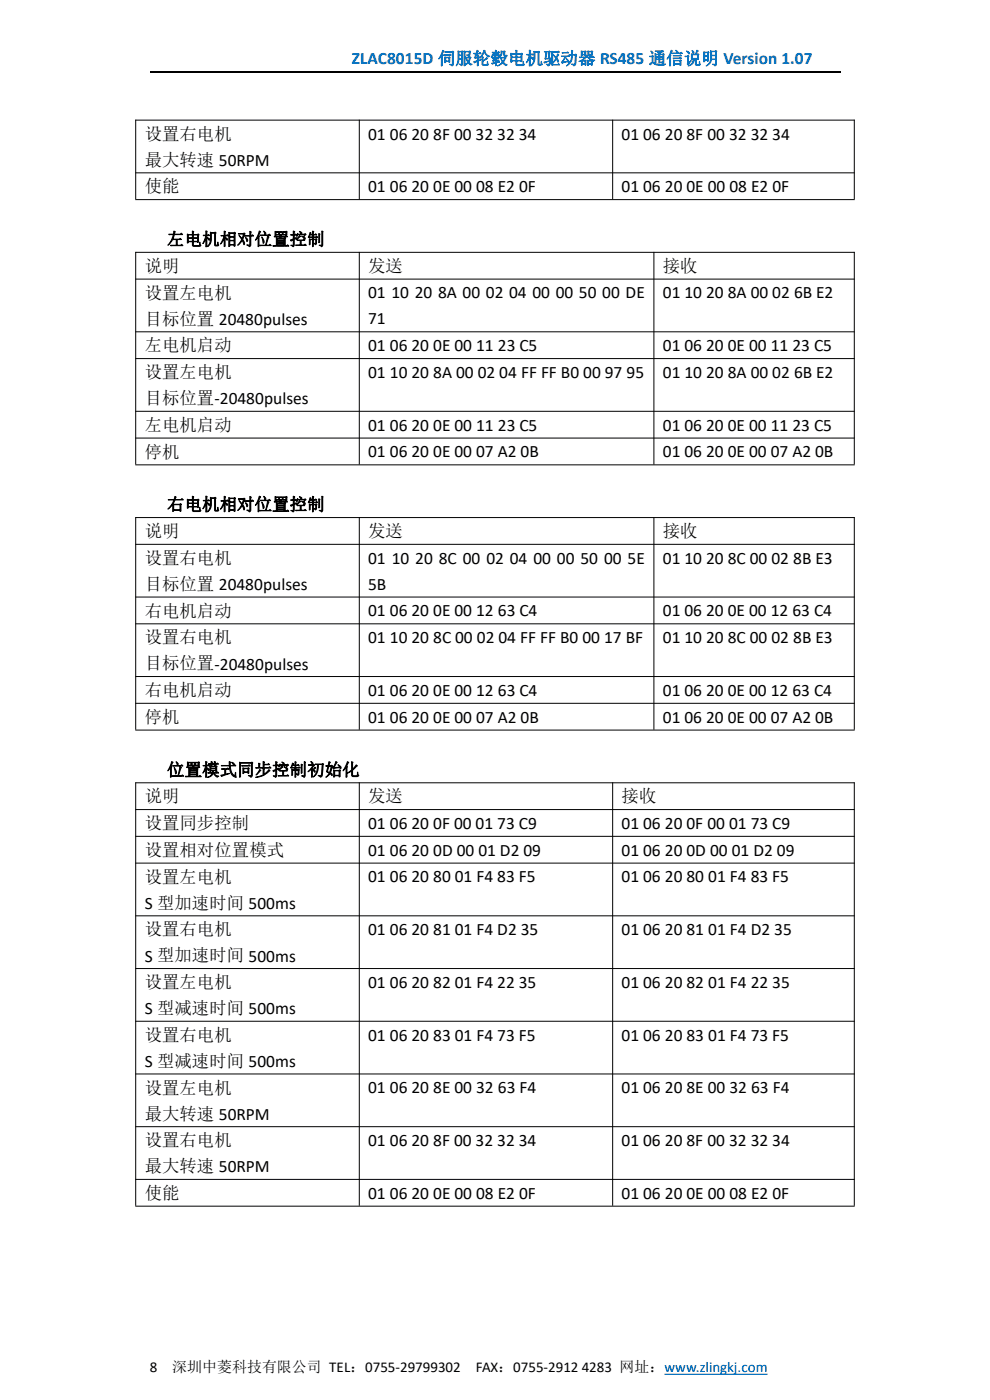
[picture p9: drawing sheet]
<svg xmlns="http://www.w3.org/2000/svg" width="210mm" height="297mm" viewBox="0 0 210 297" stroke-linecap="round" stroke-linejoin="round" font-family="sans-serif">
<defs><g id="words">
<text font-size="3.7" fill="#0070c0" x="74.6" y="13.6">ZLAC8015D 伺服轮毂电机驱动器 RS485 通信说明 Version 1.07</text>
<g font-size="3.7">
<text x="30.7" y="29.7">设置右电机</text>
<text x="78.1" y="29.6">01</text>
<text x="82.7" y="29.6">06</text>
<text x="87.3" y="29.6">20</text>
<text x="91.9" y="29.6">8F 00</text>
<text x="100.9" y="29.6">32</text>
<text x="105.5" y="29.6">32</text>
<text x="110.1" y="29.6">34</text>
<text x="131.9" y="29.6">01</text>
<text x="136.4" y="29.6">06</text>
<text x="141.1" y="29.6">20</text>
<text x="145.6" y="29.6">8F 00</text>
<text x="154.6" y="29.6">32</text>
<text x="159.3" y="29.6">32</text>
<text x="163.8" y="29.6">34</text>
<text x="30.7" y="35.2">最大转速 50RPM</text>
<text x="30.7" y="40.8">使能</text>
<text x="78.1" y="40.8">01</text>
<text x="82.7" y="40.8">06</text>
<text x="87.3" y="40.8">20</text>
<text x="91.9" y="40.8">0E 00</text>
<text x="101" y="40.8">08 E2</text>
<text x="110.1" y="40.8">0F</text>
<text x="131.9" y="40.8">01</text>
<text x="136.4" y="40.8">06</text>
<text x="141.1" y="40.8">20</text>
<text x="145.6" y="40.8">0E 00</text>
<text x="154.7" y="40.8">08 E2</text>
<text x="163.9" y="40.8">0F</text>
<text x="35.4" y="52">左电机相对位置控制</text>
<text x="30.7" y="57.7">说明</text>
<text x="78.1" y="57.7">发送</text>
<text x="140.6" y="57.7">接收</text>
<text x="30.7" y="63.4">设置左电机</text>
<text x="78.1" y="63.3">01</text>
<text x="83.1" y="63.3">10</text>
<text x="88" y="63.3">20</text>
<text x="92.9" y="63.3">8A 00</text>
<text x="103.1" y="63.3">02</text>
<text x="108" y="63.3">04</text>
<text x="112.9" y="63.3">00</text>
<text x="117.9" y="63.3">00</text>
<text x="122.8" y="63.3">50</text>
<text x="127.8" y="63.3">00 DE</text>
<text x="140.6" y="63.3">01</text>
<text x="145.2" y="63.3">10</text>
<text x="149.8" y="63.3">20</text>
<text x="154.4" y="63.3">8A 00</text>
<text x="163.8" y="63.3">02</text>
<text x="168.4" y="63.3">6B E2</text>
<text x="30.7" y="68.9">目标位置 20480pulses</text>
<text x="78.1" y="68.8">71</text>
<text x="30.7" y="74.6">左电机启动</text>
<text x="78.1" y="74.5">01</text>
<text x="82.7" y="74.5">06</text>
<text x="87.3" y="74.5">20</text>
<text x="91.9" y="74.5">0E 00</text>
<text x="101" y="74.5">11</text>
<text x="105.6" y="74.5">23 C5</text>
<text x="140.6" y="74.5">01</text>
<text x="145.2" y="74.5">06</text>
<text x="149.8" y="74.5">20</text>
<text x="154.4" y="74.5">0E 00</text>
<text x="163.5" y="74.5">11</text>
<text x="168.1" y="74.5">23 C5</text>
<text x="30.7" y="80.2">设置左电机</text>
<text x="78.1" y="80.2">01</text>
<text x="82.7" y="80.2">10</text>
<text x="87.3" y="80.2">20</text>
<text x="91.9" y="80.2">8A 00</text>
<text x="101.3" y="80.2">02</text>
<text x="105.9" y="80.2">04 FF FF B0</text>
<text x="123.7" y="80.2">00</text>
<text x="128.3" y="80.2">97</text>
<text x="132.9" y="80.2">95</text>
<text x="140.6" y="80.2">01</text>
<text x="145.2" y="80.2">10</text>
<text x="149.8" y="80.2">20</text>
<text x="154.4" y="80.2">8A 00</text>
<text x="163.8" y="80.2">02</text>
<text x="168.4" y="80.2">6B E2</text>
<text x="30.7" y="85.7">目标位置-20480pulses</text>
<text x="30.7" y="91.4">左电机启动</text>
<text x="78.1" y="91.4">01</text>
<text x="82.7" y="91.4">06</text>
<text x="87.3" y="91.4">20</text>
<text x="91.9" y="91.4">0E 00</text>
<text x="101" y="91.4">11</text>
<text x="105.6" y="91.4">23 C5</text>
<text x="140.6" y="91.4">01</text>
<text x="145.2" y="91.4">06</text>
<text x="149.8" y="91.4">20</text>
<text x="154.4" y="91.4">0E 00</text>
<text x="163.5" y="91.4">11</text>
<text x="168.1" y="91.4">23 C5</text>
<text x="30.7" y="97.1">停机</text>
<text x="78.1" y="97">01</text>
<text x="82.7" y="97">06</text>
<text x="87.3" y="97">20</text>
<text x="91.9" y="97">0E 00</text>
<text x="101" y="97">07 A2</text>
<text x="110.4" y="97">0B</text>
<text x="140.6" y="97">01</text>
<text x="145.2" y="97">06</text>
<text x="149.8" y="97">20</text>
<text x="154.4" y="97">0E 00</text>
<text x="163.5" y="97">07 A2</text>
<text x="172.9" y="97">0B</text>
<text x="30.7" y="114">说明</text>
<text x="35.4" y="108.3">右电机相对位置控制</text>
<text x="78.1" y="114">发送</text>
<text x="140.6" y="114">接收</text>
<text x="30.7" y="119.7">设置右电机</text>
<text x="78.1" y="119.6">01</text>
<text x="83.1" y="119.6">10</text>
<text x="88.1" y="119.6">20</text>
<text x="93.1" y="119.6">8C 00</text>
<text x="103.2" y="119.6">02</text>
<text x="108.2" y="119.6">04</text>
<text x="113.2" y="119.6">00</text>
<text x="118.2" y="119.6">00</text>
<text x="123.1" y="119.6">50</text>
<text x="128.1" y="119.6">00</text>
<text x="133.1" y="119.6">5E</text>
<text x="140.6" y="119.6">01</text>
<text x="145.2" y="119.6">10</text>
<text x="149.8" y="119.6">20</text>
<text x="154.4" y="119.6">8C 00</text>
<text x="163.7" y="119.6">02</text>
<text x="168.3" y="119.6">8B E3</text>
<text x="30.7" y="125.2">目标位置 20480pulses</text>
<text x="78.1" y="125.1">5B</text>
<text x="30.7" y="130.8">右电机启动</text>
<text x="78.1" y="130.8">01</text>
<text x="82.7" y="130.8">06</text>
<text x="87.3" y="130.8">20</text>
<text x="91.9" y="130.8">0E 00</text>
<text x="101" y="130.8">12</text>
<text x="105.6" y="130.8">63 C4</text>
<text x="140.6" y="130.8">01</text>
<text x="145.2" y="130.8">06</text>
<text x="149.8" y="130.8">20</text>
<text x="154.4" y="130.8">0E 00</text>
<text x="163.5" y="130.8">12</text>
<text x="168.1" y="130.8">63 C4</text>
<text x="30.7" y="136.5">设置右电机</text>
<text x="78.1" y="136.5">01</text>
<text x="82.7" y="136.5">10</text>
<text x="87.3" y="136.5">20</text>
<text x="91.9" y="136.5">8C 00</text>
<text x="101.2" y="136.5">02</text>
<text x="105.7" y="136.5">04 FF FF B0</text>
<text x="123.6" y="136.5">00</text>
<text x="128.1" y="136.5">17 BF</text>
<text x="140.6" y="136.5">01</text>
<text x="145.2" y="136.5">10</text>
<text x="149.8" y="136.5">20</text>
<text x="154.4" y="136.5">8C 00</text>
<text x="163.7" y="136.5">02</text>
<text x="168.3" y="136.5">8B E3</text>
<text x="30.7" y="142">目标位置-20480pulses</text>
<text x="30.7" y="147.7">右电机启动</text>
<text x="78.1" y="147.6">01</text>
<text x="82.7" y="147.6">06</text>
<text x="87.3" y="147.6">20</text>
<text x="91.9" y="147.6">0E 00</text>
<text x="101" y="147.6">12</text>
<text x="105.6" y="147.6">63 C4</text>
<text x="140.6" y="147.6">01</text>
<text x="145.2" y="147.6">06</text>
<text x="149.8" y="147.6">20</text>
<text x="154.4" y="147.6">0E 00</text>
<text x="163.5" y="147.6">12</text>
<text x="168.1" y="147.6">63 C4</text>
<text x="30.7" y="153.3">停机</text>
<text x="78.1" y="153.3">01</text>
<text x="82.7" y="153.3">06</text>
<text x="87.3" y="153.3">20</text>
<text x="91.9" y="153.3">0E 00</text>
<text x="101" y="153.3">07 A2</text>
<text x="110.4" y="153.3">0B</text>
<text x="140.6" y="153.3">01</text>
<text x="145.2" y="153.3">06</text>
<text x="149.8" y="153.3">20</text>
<text x="154.4" y="153.3">0E 00</text>
<text x="163.5" y="153.3">07 A2</text>
<text x="172.9" y="153.3">0B</text>
<text x="35.4" y="164.6">位置模式同步控制初始化</text>
<text x="30.7" y="170.2">说明</text>
<text x="78.1" y="170.2">发送</text>
<text x="131.9" y="170.2">接收</text>
<text x="30.7" y="175.9">设置同步控制</text>
<text x="78.1" y="175.9">01</text>
<text x="82.7" y="175.9">06</text>
<text x="87.3" y="175.9">20</text>
<text x="91.9" y="175.9">0F 00</text>
<text x="100.9" y="175.9">01</text>
<text x="105.5" y="175.9">73 C9</text>
<text x="131.9" y="175.9">01</text>
<text x="136.4" y="175.9">06</text>
<text x="141.1" y="175.9">20</text>
<text x="145.6" y="175.9">0F 00</text>
<text x="154.6" y="175.9">01</text>
<text x="159.3" y="175.9">73 C9</text>
<text x="30.7" y="181.6">设置相对位置模式</text>
<text x="78.1" y="181.5">01</text>
<text x="82.7" y="181.5">06</text>
<text x="87.3" y="181.5">20</text>
<text x="91.9" y="181.5">0D 00</text>
<text x="101.5" y="181.5">01 D2</text>
<text x="111" y="181.5">09</text>
<text x="131.9" y="181.5">01</text>
<text x="136.4" y="181.5">06</text>
<text x="141.1" y="181.5">20</text>
<text x="145.6" y="181.5">0D 00</text>
<text x="155.2" y="181.5">01 D2</text>
<text x="164.8" y="181.5">09</text>
<text x="30.7" y="187.3">设置左电机</text>
<text x="78.1" y="187.2">01</text>
<text x="82.7" y="187.2">06</text>
<text x="87.3" y="187.2">20</text>
<text x="91.9" y="187.2">80</text>
<text x="96.5" y="187.2">01 F4</text>
<text x="105.5" y="187.2">83 F5</text>
<text x="131.9" y="187.2">01</text>
<text x="136.4" y="187.2">06</text>
<text x="141.1" y="187.2">20</text>
<text x="145.6" y="187.2">80</text>
<text x="150.2" y="187.2">01 F4</text>
<text x="159.3" y="187.2">83 F5</text>
<text x="30.7" y="192.8">S 型加速时间 500ms</text>
<text x="30.7" y="198.4">设置右电机</text>
<text x="30.7" y="204">S 型加速时间 500ms</text>
<text x="78.1" y="198.4">01</text>
<text x="82.7" y="198.4">06</text>
<text x="87.3" y="198.4">20</text>
<text x="91.9" y="198.4">81</text>
<text x="96.5" y="198.4">01 F4 D2</text>
<text x="110.5" y="198.4">35</text>
<text x="131.9" y="198.4">01</text>
<text x="136.4" y="198.4">06</text>
<text x="141.1" y="198.4">20</text>
<text x="145.6" y="198.4">81</text>
<text x="150.2" y="198.4">01 F4 D2</text>
<text x="164.3" y="198.4">35</text>
<text x="30.7" y="209.7">设置左电机</text>
<text x="78.1" y="209.6">01</text>
<text x="82.7" y="209.6">06</text>
<text x="87.3" y="209.6">20</text>
<text x="91.9" y="209.6">82</text>
<text x="96.5" y="209.6">01 F4</text>
<text x="105.5" y="209.6">22</text>
<text x="110.1" y="209.6">35</text>
<text x="131.9" y="209.6">01</text>
<text x="136.4" y="209.6">06</text>
<text x="141.1" y="209.6">20</text>
<text x="145.6" y="209.6">82</text>
<text x="150.2" y="209.6">01 F4</text>
<text x="159.3" y="209.6">22</text>
<text x="163.8" y="209.6">35</text>
<text x="30.7" y="215.2">S 型减速时间 500ms</text>
<text x="30.7" y="220.8">设置右电机</text>
<text x="78.1" y="220.8">01</text>
<text x="82.7" y="220.8">06</text>
<text x="87.3" y="220.8">20</text>
<text x="91.9" y="220.8">83</text>
<text x="96.5" y="220.8">01 F4</text>
<text x="105.5" y="220.8">73 F5</text>
<text x="131.9" y="220.8">01</text>
<text x="136.4" y="220.8">06</text>
<text x="141.1" y="220.8">20</text>
<text x="145.6" y="220.8">83</text>
<text x="150.2" y="220.8">01 F4</text>
<text x="159.3" y="220.8">73 F5</text>
<text x="30.7" y="226.3">S 型减速时间 500ms</text>
<text x="30.7" y="232">设置左电机</text>
<text x="78.1" y="232">01</text>
<text x="82.7" y="232">06</text>
<text x="87.3" y="232">20</text>
<text x="91.9" y="232">8E 00</text>
<text x="101" y="232">32</text>
<text x="105.6" y="232">63 F4</text>
<text x="131.9" y="232">01</text>
<text x="136.4" y="232">06</text>
<text x="141.1" y="232">20</text>
<text x="145.6" y="232">8E 00</text>
<text x="154.7" y="232">32</text>
<text x="159.3" y="232">63 F4</text>
<text x="30.7" y="237.5">最大转速 50RPM</text>
<text x="30.7" y="243.2">设置右电机</text>
<text x="78.1" y="243.1">01</text>
<text x="82.7" y="243.1">06</text>
<text x="87.3" y="243.1">20</text>
<text x="91.9" y="243.1">8F 00</text>
<text x="100.9" y="243.1">32</text>
<text x="105.5" y="243.1">32</text>
<text x="110.1" y="243.1">34</text>
<text x="131.9" y="243.1">01</text>
<text x="136.4" y="243.1">06</text>
<text x="141.1" y="243.1">20</text>
<text x="145.6" y="243.1">8F 00</text>
<text x="154.6" y="243.1">32</text>
<text x="159.3" y="243.1">32</text>
<text x="163.8" y="243.1">34</text>
<text x="30.7" y="248.7">最大转速 50RPM</text>
<text x="30.7" y="254.4">使能</text>
<text x="78.1" y="254.3">01</text>
<text x="82.7" y="254.3">06</text>
<text x="87.3" y="254.3">20</text>
<text x="91.9" y="254.3">0E 00</text>
<text x="101" y="254.3">08 E2</text>
<text x="110.1" y="254.3">0F</text>
<text x="131.9" y="254.3">01</text>
<text x="136.4" y="254.3">06</text>
<text x="141.1" y="254.3">20</text>
<text x="145.6" y="254.3">0E 00</text>
<text x="154.7" y="254.3">08 E2</text>
<text x="163.9" y="254.3">0F</text>
</g>
<g font-size="3.2">
<text x="31.7" y="291.1">8</text>
<text x="36.5" y="291.1">深圳中菱科技有限公司 TEL：0755-29799302</text>
<text x="100.9" y="291.1">FAX：0755-2912</text>
<text x="123.4" y="291.1">4283 网址：www.zlingkj.com</text>
</g>
</g></defs>
<path d="M31.7 15.2h146.6" fill="none" stroke="#000" stroke-width=".25"/>
<path d="M141 291.5h21.8" fill="none" stroke="#00f" stroke-width=".21"/>
<g fill="none" stroke="#000" stroke-width=".21">
<path d="M28.7 25.5h152.6M28.7 36.7h152.6M28.8 25.4v16.9M76.2 25.4v16.9M130 25.4v16.9M181.2 25.4v16.9M28.7 42.3h152.6M28.7 53.5h152.6M28.7 59.2h152.6M28.8 53.4v45.1M76.2 53.4v45.1M138.7 53.4v45.1"/>
<path d="M181.2 53.4v45.1M28.7 70.4h152.6M28.7 76.1h152.6M28.7 87.3h152.6M28.7 92.9h152.6M28.7 98.6h152.6M28.7 109.8h152.6M28.7 115.5h152.6M28.8 109.7v45.1M76.2 109.7v45.1M138.7 109.7v45.1M181.2 109.7v45.1"/>
<path d="M28.7 126.7h152.6M28.7 132.3h152.6M28.7 143.5h152.6M28.7 149.2h152.6M28.7 154.9h152.6M28.7 166.1h152.6M28.7 171.7h152.6M28.7 177.4h152.6M28.8 166v89.8M76.2 166v89.8M130 166v89.8M181.2 166v89.8"/>
<path d="M28.7 183.1h152.6M28.7 194.3h152.6M28.7 205.5h152.6M28.7 216.7h152.6M28.7 227.8h152.6M28.7 239h152.6M28.7 250.2h152.6M28.7 255.9h152.6"/>
</g>
<use href="#words"/>
</svg>
